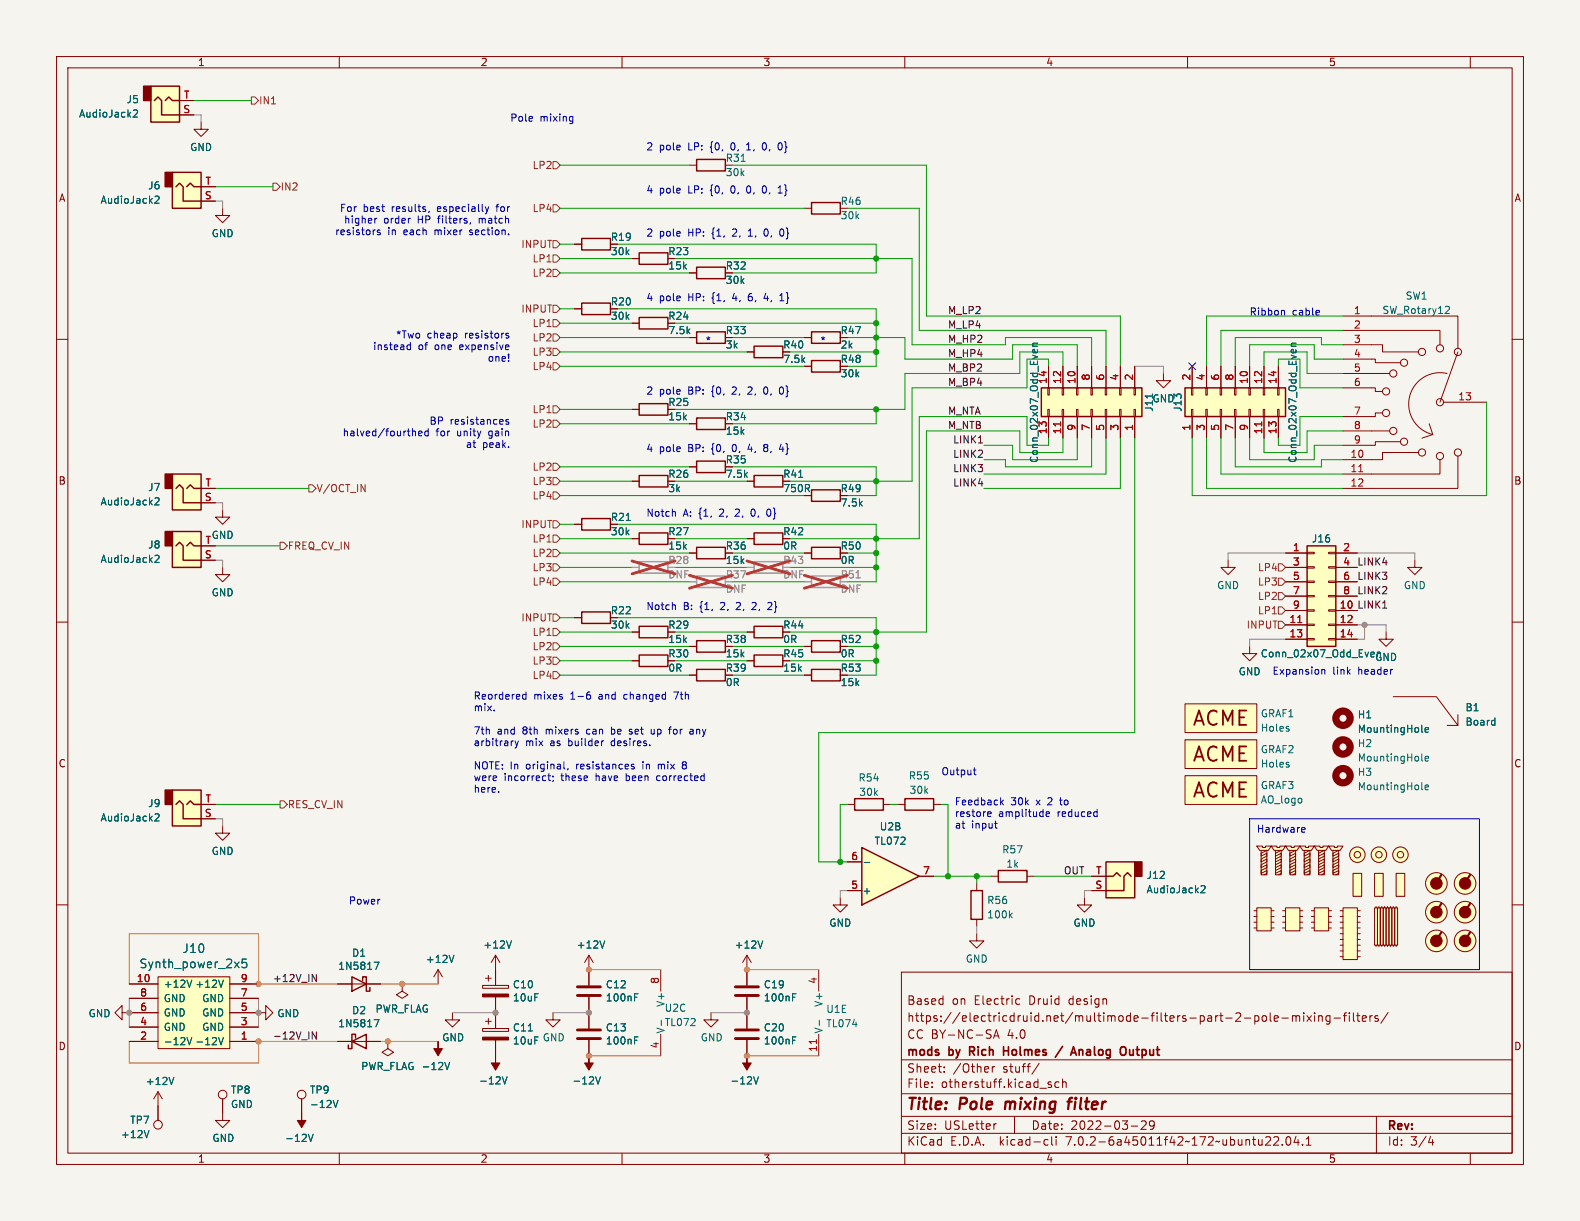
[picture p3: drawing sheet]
<svg xmlns="http://www.w3.org/2000/svg" width="279mm" height="216mm" viewBox="0 0 279 216" stroke-linecap="round" stroke-linejoin="round" font-family="sans-serif">
<defs><g id="words">
<g font-size="3.5" fill="#840000">
<text x="210.8" y="128.7">ACME</text>
<text x="210.8" y="135">ACME</text>
<text x="210.8" y="141.4">ACME</text>
</g>
<g font-size="2.8" fill="#840000">
<text x="160.4" y="196.7">Title:</text>
<text x="169.8" y="196.7">Pole</text>
<text x="178.4" y="196.7">mixing</text>
<text x="190.2" y="196.7">filter</text>
</g>
<g font-size="2.1" fill="#006464">
<text x="24.6" y="171.4">Synth_power_2x5</text>
<text x="32.2" y="168.7">J10</text>
</g>
<g font-size="2.1" fill="#840000">
<text x="160.4" y="177.8">Based</text>
<text x="168.3" y="177.8">on</text>
<text x="172.3" y="177.8">Electric</text>
<text x="182" y="177.8">Druid</text>
<text x="189.1" y="177.8">design</text>
<text x="160.4" y="183.8">CC BY-NC-SA</text>
<text x="160.4" y="180.8">https://electricdruid.net/multimode-filters-part-2-pole-mixing-filters/</text>
<text x="178.1" y="183.8">4.0</text>
<text x="160.4" y="189.8">Sheet:</text>
<text x="160.4" y="187">mods</text>
<text x="167.9" y="187">by</text>
<text x="168.6" y="189.8">/Other</text>
<text x="172" y="187">Rich</text>
<text x="177.3" y="189.8">stuff/</text>
<text x="178.5" y="187">Holmes</text>
<text x="191.4" y="187">Analog</text>
<text x="200.5" y="187">Output</text>
<text x="160.4" y="192.5">File:</text>
<text x="166.4" y="192.5">otherstuff.kicad_sch</text>
<text x="160.4" y="202.7">KiCad</text>
<text x="160.4" y="199.9">Size:</text>
<text x="167" y="199.9">USLetter</text>
<text x="168.1" y="202.7">E.D.A.</text>
<text x="176.8" y="202.7">kicad-cli</text>
<text x="182.4" y="199.9">Date:</text>
<text x="188.6" y="202.7">7.0.2-6a45011f42~172~ubuntu22.04.1</text>
<text x="189.3" y="199.9">2022-03-29</text>
<text x="245.4" y="200.1">Rev:</text>
<text x="245.4" y="202.7">Id:</text>
<text x="249.4" y="202.7">3/4</text>
</g>
<g font-size="1.8" fill="#840000">
<text x="35" y="11.8">1</text>
<text x="85" y="11.8">2</text>
<text x="135" y="11.8">3</text>
<text x="185" y="11.8">4</text>
<text x="235" y="11.8">5</text>
<text x="10.4" y="35.8">A</text>
<text x="267.8" y="35.8">A</text>
<text x="108" y="42.7">R19</text>
<text x="118.1" y="45.3">R23</text>
<text x="128.3" y="47.8">R32</text>
<text x="108" y="54.2">R20</text>
<text x="118.1" y="56.7">R24</text>
<text x="128.3" y="59.2">R33</text>
<text x="148.6" y="59.2">R47</text>
<text x="138.4" y="61.8">R40</text>
<text x="148.6" y="64.3">R48</text>
<text x="118.1" y="71.9">R25</text>
<text x="128.3" y="74.5">R34</text>
<text x="128.3" y="82.1">R35</text>
<text x="10.3" y="85.8">B</text>
<text x="118.1" y="84.6">R26</text>
<text x="138.4" y="84.6">R41</text>
<text x="148.6" y="87.2">R49</text>
<text x="267.7" y="85.8">B</text>
<text x="108" y="92.3">R21</text>
<text x="118.1" y="94.8">R27</text>
<text x="138.4" y="94.8">R42</text>
<text x="128.3" y="97.3">R36</text>
<text x="148.6" y="97.3">R50</text>
<text x="108" y="108.8">R22</text>
<text x="118.1" y="111.3">R29</text>
<text x="128.3" y="113.9">R38</text>
<text x="138.4" y="111.3">R44</text>
<text x="148.6" y="113.9">R52</text>
<text x="118.1" y="116.4">R30</text>
<text x="128.3" y="118.9">R39</text>
<text x="138.4" y="116.4">R45</text>
<text x="148.6" y="118.9">R53</text>
<text x="10.3" y="135.8">C</text>
<text x="267.7" y="135.8">C</text>
<text x="10.3" y="185.8">D</text>
<text x="267.7" y="185.8">D</text>
<text x="35" y="205.7">1</text>
<text x="85" y="205.7">2</text>
<text x="135" y="205.7">3</text>
<text x="185" y="205.7">4</text>
<text x="235" y="205.7">5</text>
</g>
<g font-size="1.8" fill="#a90000">
<text x="32.5" y="17.5">T</text>
<text x="32.4" y="20.1">S</text>
<text x="36.2" y="35.3">S</text>
<text x="36.3" y="32.8">T</text>
<text x="239.4" y="55.6">1</text>
<text x="239.4" y="58.2">2</text>
<text x="239.4" y="60.7">3</text>
<text x="239.4" y="63.2">4</text>
<text x="239.4" y="65.8">5</text>
<text x="185.2" y="67.9" transform="rotate(-90 185.2 67.9)">14</text>
<text x="187.7" y="67.9" transform="rotate(-90 187.7 67.9)">12</text>
<text x="190.2" y="67.9" transform="rotate(-90 190.2 67.9)">10</text>
<text x="192.8" y="67.3" transform="rotate(-90 192.8 67.3)">8</text>
<text x="195.3" y="67.3" transform="rotate(-90 195.3 67.3)">6</text>
<text x="197.9" y="67.3" transform="rotate(-90 197.9 67.3)">4</text>
<text x="200.4" y="67.3" transform="rotate(-90 200.4 67.3)">2</text>
<text x="210.6" y="67.3" transform="rotate(-90 210.6 67.3)">2</text>
<text x="213.1" y="67.3" transform="rotate(-90 213.1 67.3)">4</text>
<text x="215.6" y="67.3" transform="rotate(-90 215.6 67.3)">6</text>
<text x="218.2" y="67.3" transform="rotate(-90 218.2 67.3)">8</text>
<text x="220.7" y="67.9" transform="rotate(-90 220.7 67.9)">10</text>
<text x="223.3" y="67.9" transform="rotate(-90 223.3 67.9)">12</text>
<text x="225.8" y="67.9" transform="rotate(-90 225.8 67.9)">14</text>
<text x="239.4" y="68.3">6</text>
<text x="257.8" y="70.9">13</text>
<text x="185.2" y="76.8" transform="rotate(-90 185.2 76.8)">13</text>
<text x="187.7" y="76.8" transform="rotate(-90 187.7 76.8)">11</text>
<text x="190.2" y="76.2" transform="rotate(-90 190.2 76.2)">9</text>
<text x="192.8" y="76.2" transform="rotate(-90 192.8 76.2)">7</text>
<text x="195.3" y="76.2" transform="rotate(-90 195.3 76.2)">5</text>
<text x="197.9" y="76.2" transform="rotate(-90 197.9 76.2)">3</text>
<text x="200.4" y="76.2" transform="rotate(-90 200.4 76.2)">1</text>
<text x="210.6" y="76.2" transform="rotate(-90 210.6 76.2)">1</text>
<text x="213.1" y="76.2" transform="rotate(-90 213.1 76.2)">3</text>
<text x="215.6" y="76.2" transform="rotate(-90 215.6 76.2)">5</text>
<text x="218.2" y="76.2" transform="rotate(-90 218.2 76.2)">7</text>
<text x="220.7" y="76.2" transform="rotate(-90 220.7 76.2)">9</text>
<text x="223.3" y="76.8" transform="rotate(-90 223.3 76.8)">11</text>
<text x="225.8" y="76.8" transform="rotate(-90 225.8 76.8)">13</text>
<text x="239.4" y="73.4">7</text>
<text x="239.4" y="75.9">8</text>
<text x="238.8" y="81">10</text>
<text x="238.8" y="83.6">11</text>
<text x="239.4" y="78.5">9</text>
<text x="36.2" y="88.6">S</text>
<text x="36.3" y="86.1">T</text>
<text x="238.8" y="86.1">12</text>
<text x="36.2" y="98.8">S</text>
<text x="36.3" y="96.3">T</text>
<text x="228.6" y="97.5">1</text>
<text x="228.6" y="100.1">3</text>
<text x="237.5" y="97.5">2</text>
<text x="237.5" y="100.1">4</text>
<text x="228.6" y="102.6">5</text>
<text x="228.6" y="105.2">7</text>
<text x="228.6" y="107.7">9</text>
<text x="236.9" y="107.7">10</text>
<text x="237.5" y="102.6">6</text>
<text x="237.5" y="105.2">8</text>
<text x="228" y="110.2">11</text>
<text x="228" y="112.8">13</text>
<text x="236.9" y="110.2">12</text>
<text x="236.9" y="112.8">14</text>
<text x="36.3" y="142">T</text>
<text x="36.2" y="144.5">S</text>
<text x="150.5" y="152.1">6</text>
<text x="163.2" y="154.7">7</text>
<text x="193.8" y="154.7">T</text>
<text x="150.5" y="157.2">5</text>
<text x="193.6" y="157.2">S</text>
<text x="24.1" y="173.7">10</text>
<text x="42.5" y="173.7">9</text>
<text x="24.7" y="178.8">6</text>
<text x="24.7" y="176.3">8</text>
<text x="42.5" y="178.8">5</text>
<text x="42.5" y="176.3">7</text>
<text x="116.6" y="174" transform="rotate(-90 116.6 174)">8</text>
<text x="144.5" y="174" transform="rotate(-90 144.5 174)">4</text>
<text x="24.7" y="183.9">2</text>
<text x="24.7" y="181.4">4</text>
<text x="42.5" y="183.9">1</text>
<text x="42.5" y="181.4">3</text>
<text x="116.6" y="185.5" transform="rotate(-90 116.6 185.5)">4</text>
<text x="144.5" y="186.1" transform="rotate(-90 144.5 186.1)">11</text>
</g>
<g font-size="1.8" fill="#006464">
<text x="13.9" y="20.9">AudioJack2</text>
<text x="22.3" y="18.4">J5</text>
<text x="33.6" y="26.9">GND</text>
<text x="128.3" y="28.8">R31</text>
<text x="26.1" y="33.6">J6</text>
<text x="128.3" y="31.3">30k</text>
<text x="17.7" y="36.2">AudioJack2</text>
<text x="148.6" y="36.4">R46</text>
<text x="148.6" y="38.9">30k</text>
<text x="37.4" y="42.1">GND</text>
<text x="108" y="45.3">30k</text>
<text x="118.1" y="47.8">15k</text>
<text x="128.3" y="50.4">30k</text>
<text x="248.5" y="53.1">SW1</text>
<text x="108" y="56.7">30k</text>
<text x="118.1" y="59.2">7.5k</text>
<text x="244.4" y="55.7">SW_Rotary12</text>
<text x="128.3" y="61.8">3k</text>
<text x="138.4" y="64.3">7.5k</text>
<text x="148.6" y="61.8">2k</text>
<text x="148.6" y="66.9">30k</text>
<text x="203.7" y="71.3">GND</text>
<text x="118.1" y="74.5">15k</text>
<text x="128.3" y="77">15k</text>
<text x="204" y="72.9" transform="rotate(-90 204 72.9)">J11</text>
<text x="209.1" y="72.9" transform="rotate(-90 209.1 72.9)">J13</text>
<text x="129.7" y="80">0,</text>
<text x="183.7" y="81.9" transform="rotate(-90 183.7 81.9)">Conn_02x07_Odd_Even</text>
<text x="229.4" y="81.9" transform="rotate(-90 229.4 81.9)">Conn_02x07_Odd_Even</text>
<text x="17.7" y="89.5">AudioJack2</text>
<text x="26.1" y="87">J7</text>
<text x="118.1" y="87.2">3k</text>
<text x="128.3" y="84.6">7.5k</text>
<text x="138.4" y="87.2">750R</text>
<text x="148.6" y="89.7">7.5k</text>
<text x="37.4" y="95.4">GND</text>
<text x="108" y="94.8">30k</text>
<text x="17.7" y="99.7">AudioJack2</text>
<text x="26.1" y="97.1">J8</text>
<text x="118.1" y="97.3">15k</text>
<text x="128.3" y="99.9">15k</text>
<text x="138.4" y="97.3">0R</text>
<text x="148.6" y="99.9">0R</text>
<text x="231.9" y="96.1">J16</text>
<text x="37.4" y="105.6">GND</text>
<text x="215.2" y="104.3">GND</text>
<text x="248.2" y="104.3">GND</text>
<text x="108" y="111.3">30k</text>
<text x="118.1" y="113.9">15k</text>
<text x="138.4" y="113.9">0R</text>
<text x="118.1" y="118.9">0R</text>
<text x="128.3" y="116.4">15k</text>
<text x="138.4" y="118.9">15k</text>
<text x="148.6" y="116.4">0R</text>
<text x="219" y="119.6">GND</text>
<text x="222.9" y="116.4">Conn_02x07_Odd_Even</text>
<text x="243.1" y="117">GND</text>
<text x="128.3" y="121.5">0R</text>
<text x="148.6" y="121.5">15k</text>
<text x="259.1" y="125.9">B1</text>
<text x="222.9" y="127">GRAF1</text>
<text x="222.9" y="129.5">Holes</text>
<text x="240" y="127.2">H1</text>
<text x="240" y="129.7">MountingHole</text>
<text x="259.1" y="128.5">Board</text>
<text x="160.7" y="138">R55</text>
<text x="222.9" y="133.3">GRAF2</text>
<text x="222.9" y="135.9">Holes</text>
<text x="240" y="132.3">H2</text>
<text x="240" y="134.8">MountingHole</text>
<text x="240" y="137.4">H3</text>
<text x="26.1" y="142.9">J9</text>
<text x="151.8" y="138.3">R54</text>
<text x="151.9" y="140.9">30k</text>
<text x="160.8" y="140.5">30k</text>
<text x="222.9" y="139.7">GRAF3</text>
<text x="222.9" y="142.2">AO_logo</text>
<text x="240" y="139.9">MountingHole</text>
<text x="17.7" y="145.4">AudioJack2</text>
<text x="154.6" y="149.5">TL072</text>
<text x="155.5" y="147">U2B</text>
<text x="37.4" y="151.3">GND</text>
<text x="177.2" y="151">R57</text>
<text x="177.9" y="153.6">1k</text>
<text x="202.7" y="155.6">J12</text>
<text x="152.5" y="158.3">+</text>
<text x="174.5" y="160">R56</text>
<text x="202.7" y="158.1">AudioJack2</text>
<text x="85.4" y="167.9">+12V</text>
<text x="101.9" y="167.9">+12V</text>
<text x="129.9" y="167.9">+12V</text>
<text x="146.6" y="164">GND</text>
<text x="174.5" y="162.5">100k</text>
<text x="189.8" y="164">GND</text>
<text x="59.7" y="171.6">1N5817</text>
<text x="62.2" y="169.3">D1</text>
<text x="75.2" y="170.4">+12V</text>
<text x="170.7" y="170.4">GND</text>
<text x="29" y="174.8">+12V</text>
<text x="29" y="179.9">GND</text>
<text x="29" y="177.4">GND</text>
<text x="34.4" y="174.8">+12V</text>
<text x="35.6" y="179.9">GND</text>
<text x="35.6" y="177.4">GND</text>
<text x="62.2" y="179.5">D2</text>
<text x="66.3" y="179.2">PWR_FLAG</text>
<text x="90.6" y="174.9">C10</text>
<text x="90.6" y="177.2">10uF</text>
<text x="107.1" y="174.9">C12</text>
<text x="107.1" y="177.2">100nF</text>
<text x="117.5" y="179.1">U2C</text>
<text x="117.7" y="178.2" transform="rotate(-90 117.7 178.2)">V+</text>
<text x="135" y="174.9">C19</text>
<text x="135" y="177.2">100nF</text>
<text x="145.6" y="178.2" transform="rotate(-90 145.6 178.2)">V+</text>
<text x="146.1" y="179.3">U1E</text>
<text x="15.6" y="180">GND</text>
<text x="29" y="185">-12V</text>
<text x="29" y="182.4">GND</text>
<text x="34.4" y="185">-12V</text>
<text x="35.6" y="182.4">GND</text>
<text x="49" y="180">GND</text>
<text x="59.7" y="181.8">1N5817</text>
<text x="78.1" y="184.3">GND</text>
<text x="90.6" y="182.5">C11</text>
<text x="90.6" y="184.8">10uF</text>
<text x="95.9" y="184.3">GND</text>
<text x="107.1" y="182.5">C13</text>
<text x="107.1" y="184.8">100nF</text>
<text x="117.5" y="181.6">TL072</text>
<text x="117.7" y="182.8" transform="rotate(-90 117.7 182.8)">V-</text>
<text x="123.9" y="184.3">GND</text>
<text x="135" y="182.5">C20</text>
<text x="135" y="184.8">100nF</text>
<text x="145.6" y="182.8" transform="rotate(-90 145.6 182.8)">V-</text>
<text x="146.1" y="181.8">TL074</text>
<text x="63.8" y="189.4">PWR_FLAG -12V</text>
<text x="84.6" y="191.9">-12V</text>
<text x="101.2" y="191.9">-12V</text>
<text x="129.1" y="191.9">-12V</text>
<text x="25.7" y="192">+12V</text>
<text x="40.8" y="193.5">TP8</text>
<text x="40.8" y="196.1">GND</text>
<text x="54.7" y="193.5">TP9</text>
<text x="54.7" y="196.1">-12V</text>
<text x="21.3" y="201.4">+12V</text>
<text x="23" y="198.9">TP7</text>
<text x="37.5" y="202.1">GND</text>
<text x="50.4" y="202.1">-12V</text>
</g>
<g font-size="1.8" fill="#725600">
<text x="45.8" y="18.6">IN1</text>
<text x="49.6" y="33.8">IN2</text>
<text x="94.1" y="30">LP2</text>
<text x="94.1" y="37.7">LP4</text>
<text x="92.1" y="44">INPUT</text>
<text x="94.1" y="46.5">LP1</text>
<text x="94.1" y="49.1">LP2</text>
<text x="92.1" y="55.4">INPUT</text>
<text x="94.1" y="58">LP1</text>
<text x="94.1" y="63.1">LP3</text>
<text x="94.1" y="60.5">LP2</text>
<text x="94.1" y="65.6">LP4</text>
<text x="94.1" y="75.8">LP2</text>
<text x="94.1" y="73.2">LP1</text>
<text x="94.1" y="83.4">LP2</text>
<text x="56" y="87.2">V/OCT_IN</text>
<text x="94.1" y="88.5">LP4</text>
<text x="94.1" y="85.9">LP3</text>
<text x="92.1" y="93.5">INPUT</text>
<text x="50.9" y="97.3">FREQ_CV_IN</text>
<text x="94.1" y="101.2">LP3</text>
<text x="94.1" y="98.6">LP2</text>
<text x="94.1" y="96.1">LP1</text>
<text x="222.3" y="101.2">LP4</text>
<text x="94.1" y="103.7">LP4</text>
<text x="222.3" y="103.7">LP3</text>
<text x="222.3" y="106.2">LP2</text>
<text x="92.1" y="110">INPUT</text>
<text x="94.1" y="112.6">LP1</text>
<text x="220.3" y="111.3">INPUT</text>
<text x="222.3" y="108.8">LP1</text>
<text x="94.1" y="117.7">LP3</text>
<text x="94.1" y="115.1">LP2</text>
<text x="94.1" y="120.2">LP4</text>
<text x="50.9" y="143.1">RES_CV_IN</text>
</g>
<g font-size="1.8" fill="#0000c2">
<text x="90.1" y="21.6">Pole</text>
<text x="95.4" y="21.6">mixing</text>
<text x="114.3" y="26.7">2</text>
<text x="116.6" y="26.7">pole</text>
<text x="121.8" y="26.7">LP:</text>
<text x="125.7" y="26.7">{0,</text>
<text x="129.5" y="26.7">0,</text>
<text x="132.4" y="26.7">1,</text>
<text x="135.3" y="26.7">0,</text>
<text x="138.2" y="26.7">0}</text>
<text x="114.3" y="34.3">4</text>
<text x="116.6" y="34.3">pole</text>
<text x="121.8" y="34.3">LP:</text>
<text x="125.7" y="34.3">{0,</text>
<text x="129.5" y="34.3">0,</text>
<text x="132.4" y="34.3">0,</text>
<text x="135.3" y="34.3">0,</text>
<text x="138.2" y="34.3">1}</text>
<text x="59.1" y="41.8">resistors</text>
<text x="60" y="37.7">For</text>
<text x="60.7" y="39.8">higher</text>
<text x="64.1" y="37.7">best</text>
<text x="67.7" y="39.8">order</text>
<text x="68.5" y="41.8">in</text>
<text x="69.2" y="37.7">results,</text>
<text x="71.3" y="41.8">each</text>
<text x="73.8" y="39.8">HP filters,</text>
<text x="76.9" y="41.8">mixer</text>
<text x="77.4" y="37.7">especially</text>
<text x="83.2" y="41.8">section.</text>
<text x="84.8" y="39.8">match</text>
<text x="88" y="37.7">for</text>
<text x="114.3" y="41.9">2</text>
<text x="116.6" y="41.9">pole</text>
<text x="121.8" y="41.9">HP:</text>
<text x="126.1" y="41.9">{1,</text>
<text x="129.8" y="41.9">2,</text>
<text x="132.7" y="41.9">1,</text>
<text x="135.6" y="41.9">0,</text>
<text x="138.5" y="41.9">0}</text>
<text x="114.3" y="53.3">4</text>
<text x="116.6" y="53.3">pole</text>
<text x="121.8" y="53.3">HP:</text>
<text x="126.1" y="53.3">{1,</text>
<text x="129.8" y="53.3">4,</text>
<text x="132.7" y="53.3">6,</text>
<text x="135.6" y="53.3">4,</text>
<text x="138.5" y="53.3">1}</text>
<text x="221" y="55.9">Ribbon</text>
<text x="228.5" y="55.9">cable</text>
<text x="65.9" y="62.2">instead</text>
<text x="69.9" y="60.1">*Two</text>
<text x="73.8" y="62.2">of</text>
<text x="75.4" y="60.1">cheap</text>
<text x="76.8" y="62.2">one</text>
<text x="81.3" y="62.2">expensive</text>
<text x="82.1" y="60.1">resistors</text>
<text x="86.1" y="64.2">one!</text>
<text x="124.6" y="61">*</text>
<text x="145" y="61">*</text>
<text x="114.3" y="69.8">2</text>
<text x="116.6" y="69.8">pole</text>
<text x="121.8" y="69.8">BP:</text>
<text x="126" y="69.8">{0,</text>
<text x="129.7" y="69.8">2,</text>
<text x="132.7" y="69.8">2,</text>
<text x="135.6" y="69.8">0,</text>
<text x="138.5" y="69.8">0}</text>
<text x="60.5" y="77.4">halved/fourthed</text>
<text x="75.8" y="75.3">BP</text>
<text x="77" y="77.4">for</text>
<text x="79.5" y="75.3">resistances</text>
<text x="80.7" y="77.4">unity</text>
<text x="86.4" y="77.4">gain</text>
<text x="82.2" y="79.4">at</text>
<text x="85.2" y="79.4">peak.</text>
<text x="114.3" y="80">4</text>
<text x="116.6" y="80">pole</text>
<text x="121.8" y="80">BP:</text>
<text x="126" y="80">{0,</text>
<text x="132.7" y="80">4,</text>
<text x="135.6" y="80">8,</text>
<text x="138.5" y="80">4}</text>
<text x="114.3" y="91.4">Notch</text>
<text x="120.8" y="91.4">A: {1,</text>
<text x="127.4" y="91.4">2,</text>
<text x="130.3" y="91.4">2,</text>
<text x="133.2" y="91.4">0,</text>
<text x="136.1" y="91.4">0}</text>
<text x="114.3" y="107.9">Notch</text>
<text x="120.8" y="107.9">B:</text>
<text x="123.8" y="107.9">{1,</text>
<text x="127.6" y="107.9">2,</text>
<text x="130.5" y="107.9">2,</text>
<text x="133.4" y="107.9">2,</text>
<text x="136.3" y="107.9">2}</text>
<text x="224.9" y="119.4">Expansion</text>
<text x="235.6" y="119.4">link</text>
<text x="240.1" y="119.4">header</text>
<text x="83.8" y="123.9">Reordered</text>
<text x="94.4" y="123.9">mixes</text>
<text x="100.9" y="123.9">1-6</text>
<text x="106" y="123.9">and</text>
<text x="110.6" y="123.9">changed</text>
<text x="119.6" y="123.9">7th</text>
<text x="83.8" y="126">mix.</text>
<text x="83.8" y="130.1">7th</text>
<text x="87.9" y="130.1">and</text>
<text x="92.5" y="130.1">8th</text>
<text x="96.7" y="130.1">mixers</text>
<text x="104" y="130.1">can</text>
<text x="108.5" y="130.1">be</text>
<text x="111.8" y="130.1">set</text>
<text x="115.7" y="130.1">up</text>
<text x="119.1" y="130.1">for</text>
<text x="122.9" y="130.1">any</text>
<text x="83.8" y="132.2">arbitrary</text>
<text x="83.8" y="136.3">NOTE: In</text>
<text x="93" y="132.2">mix</text>
<text x="93.1" y="136.3">original,</text>
<text x="97.4" y="132.2">as</text>
<text x="100.6" y="132.2">builder</text>
<text x="102" y="136.3">resistances</text>
<text x="108.3" y="132.2">desires.</text>
<text x="113.9" y="136.3">in</text>
<text x="116.7" y="136.3">mix</text>
<text x="121.2" y="136.3">8</text>
<text x="166.4" y="137.2">Output</text>
<text x="83.8" y="138.4">were</text>
<text x="83.8" y="140.4">here.</text>
<text x="89.1" y="138.4">incorrect;</text>
<text x="99.3" y="138.4">these</text>
<text x="105.5" y="138.4">have</text>
<text x="110.9" y="138.4">been</text>
<text x="116.5" y="138.4">corrected</text>
<text x="168.8" y="142.6">Feedback</text>
<text x="178.8" y="142.6">30k</text>
<text x="183.3" y="142.6">x</text>
<text x="185.4" y="142.6">2</text>
<text x="187.7" y="142.6">to</text>
<text x="168.8" y="144.7">restore</text>
<text x="168.8" y="146.8">at</text>
<text x="171.8" y="146.8">input</text>
<text x="176.6" y="144.7">amplitude</text>
<text x="187.1" y="144.7">reduced</text>
<text x="222.2" y="147.3">Hardware</text>
<text x="61.6" y="160">Power</text>
</g>
<g font-size="1.8" fill="#0f0f0f">
<text x="167.6" y="58.2">M_LP4</text>
<text x="167.6" y="55.6">M_LP2</text>
<text x="167.6" y="63.2">M_HP4</text>
<text x="167.6" y="65.8">M_BP2</text>
<text x="167.6" y="60.7">M_HP2</text>
<text x="167.6" y="68.3">M_BP4</text>
<text x="167.6" y="73.4">M_NTA</text>
<text x="167.6" y="75.9">M_NTB</text>
<text x="168.4" y="83.6">LINK3</text>
<text x="168.4" y="81">LINK2</text>
<text x="168.4" y="78.5">LINK1</text>
<text x="168.4" y="86.1">LINK4</text>
<text x="240" y="100.1">LINK4</text>
<text x="236.9" y="107.7">10 LINK1</text>
<text x="240" y="105.1">LINK2</text>
<text x="240" y="102.6">LINK3</text>
<text x="188" y="154.7">OUT</text>
<text x="48.3" y="173.7">+12V_IN</text>
<text x="48.3" y="183.9">-12V_IN</text>
</g>
<g font-size="1.8" fill="#9c9b98">
<text x="118.1" y="99.9">R28</text>
<text x="138.4" y="99.9">R43</text>
<text x="128.3" y="102.4">R37</text>
<text x="148.6" y="102.4">R51</text>
</g>
<g font-size="1.8" fill="#939391">
<text x="118.1" y="102.4">DNF</text>
<text x="128.3" y="105">DNF</text>
<text x="138.4" y="102.4">DNF</text>
<text x="148.6" y="105">DNF</text>
</g>
</g></defs>
<path d="M0 0h279.4v215.9h-279.4z" fill="#f5f4ef" stroke="#f5f4ef" stroke-width=".18"/>
<g fill="none" stroke="#840000" stroke-width=".18">
<path d="M10 10h259.4v195.9h-259.4zM12 12h255.4v191.9h-255.4zM60 10v2M110 10v2M160 10v2M210 10v2M260 10v2M121.9 29.2h1.3M10 60h2M101.6 54.6h1.3M101.6 43.2h1.3M111.8 57.2h1.2"/>
<path d="M111.8 45.7h1.2M121.9 59.7h1.3M121.9 48.3h1.3M142.2 59.7h1.3M267.4 60h2M121.9 74.9h1.3M132.1 62.2h1.2M142.2 64.8h1.3M185.3 72.4h.2v1.3h-.2zM185.3 68.6h.2v1.3h-.2zM185.4 64.8v3.8M185.4 73.7v3.8"/>
<path d="M187.8 72.4h.3v1.3h-.3zM187.8 68.6h.3v1.3h-.3zM188 64.8v3.8M188 73.7v3.8M190.4 72.4h.2v1.3h-.2zM190.4 68.6h.2v1.3h-.2zM190.5 64.8v3.8M190.5 73.7v3.8M192.9 72.4h.3v1.3h-.3zM192.9 68.6h.3v1.3h-.3zM193 64.8v3.8M193 73.7v3.8"/>
<path d="M195.5 72.4h.2v1.3h-.2zM195.5 68.6h.2v1.3h-.2zM195.6 64.8v3.8M195.6 73.7v3.8M198 72.4h.2v1.3h-.2zM198 68.6h.2v1.3h-.2zM198.1 64.8v3.8M198.1 73.7v3.8M200.5 72.4h.3v1.3h-.3zM200.5 68.6h.3v1.3h-.3zM200.7 64.8v3.8M200.7 73.7v3.8"/>
<path d="M205.7 66v1.3h1.3l-1.3 1.3-1.2-1.3h1.2M210.7 72.4h.2v1.3h-.2zM210.7 68.6h.2v1.3h-.2zM210.8 64.8v3.8M210.8 73.7v3.8M213.2 72.4h.3v1.3h-.3zM213.2 68.6h.3v1.3h-.3zM213.4 64.8v3.8M213.4 73.7v3.8M215.8 72.4h.2v1.3h-.2zM215.8 68.6h.2v1.3h-.2zM215.9 64.8v3.8"/>
<path d="M215.9 73.7v3.8M218.3 72.4h.3v1.3h-.3zM218.3 68.6h.3v1.3h-.3zM218.4 64.8v3.8M218.4 73.7v3.8M220.9 72.4h.2v1.3h-.2zM220.9 68.6h.2v1.3h-.2zM221 64.8v3.8M221 73.7v3.8M223.4 72.4h.2v1.3h-.2zM223.4 68.6h.2v1.3h-.2zM223.5 64.8v3.8"/>
<path d="M223.5 73.7v3.8M225.9 72.4h.3v1.3h-.3zM225.9 68.6h.3v1.3h-.3zM226.1 64.8v3.8M226.1 73.7v3.8M121.9 82.6h1.3M217.2 99.1v1.2h-1.3l1.3 1.3 1.2-1.3h-1.2M227.3 97.8h3.8M231.1 97.7h1.3v.2h-1.3zM234.9 97.7h1.3v.2h-1.3zM236.2 97.8h3.8M250.2 99.1v1.2h1.3l-1.3 1.3-1.3-1.3h1.3"/>
<path d="M10 110h2M121.9 119.4h1.3M221 114.3v1.3h-1.3l1.3 1.2 1.2-1.2h-1.2M227.3 108h3.8M227.3 110.5h3.8M227.3 113h3.8M227.3 100.3h3.8M227.3 102.9h3.8M227.3 105.4h3.8M231.1 112.9h1.3v.3h-1.3zM231.1 110.4h1.3v.2h-1.3zM231.1 107.8h1.3v.3h-1.3z"/>
<path d="M231.1 105.3h1.3v.2h-1.3zM231.1 102.7h1.3v.3h-1.3zM231.1 100.2h1.3v.3h-1.3zM234.9 112.9h1.3v.3h-1.3zM234.9 110.4h1.3v.2h-1.3zM234.9 107.8h1.3v.3h-1.3zM234.9 105.3h1.3v.2h-1.3zM234.9 102.7h1.3v.3h-1.3zM234.9 100.2h1.3v.3h-1.3zM236.2 108h3.8M236.2 110.5h3.8M236.2 113h3.8"/>
<path d="M236.2 100.3h3.8M236.2 102.9h3.8M236.2 105.4h3.8M245.1 111.8v1.2h1.3l-1.3 1.3-1.3-1.3h1.3M267.4 110h2M209.5 137.2h12.7v5h-12.7zM209.5 130.8h12.7v5.1h-12.7zM209.5 124.5h12.7v5h-12.7zM246.4 123.2h7.6l3.8 5.1v-1.9M255.9 128.3h1.9M10 160h2M239.3 154.4h1.5v4.1h-1.5z"/>
<path d="M243.1 154.4h1.5v4.1h-1.5zM246.9 154.4h1.5v4.1h-1.5zM267.4 160h2M77.5 171.5l-.8 1.2M77.5 171.5v2.5M77.5 171.5l.7 1.2M80 179.1v1.2h1.3l-1.3 1.3-1.3-1.3h1.3M85.3 174.2h4.6v.6h-4.6zM85.9 173h1M86.4 172.5v1M87.6 168.9v5.3M87.6 176.3v5.6"/>
<path d="M87.6 168.9l-.7 1.3M87.6 168.9l.8 1.3M97.8 179.1v1.2h1.3l-1.3 1.3-1.3-1.3h1.3M104.1 168.9v5.3M104.1 176.3v5.6M104.1 168.9l-.7 1.3M104.1 168.9l.8 1.3M116.8 171.5v3.8M125.7 179.1v1.2h1.3l-1.3 1.3-1.2-1.3h1.2M132.1 168.9v5.3M132.1 176.3v5.6M132.1 168.9l-.8 1.3"/>
<path d="M132.1 168.9l.7 1.3M144.8 171.5v3.8M159.4 171.9h108v32h-108zM179.8 177.5h.5M179.8 176.7h.5M221.7 164.1h.5M221.7 163.1h.5M221.7 162.1h.5M221.7 161h.5M221.9 179.7l.4-.1 .3 .3v.4l-.1 .2h-.6M221.9 179.6v1.5M222.2 160.5h2.6v4.1h-2.6z"/>
<path d="M223.3 179.7l.2-.1 .4 .1 .1 .6-.2 .2-.3 .1-.2-.1zM224.6 179.1v1.3l.2 .2M224.8 164.1h.5M224.8 163.1h.5M224.8 162.1h.5M224.8 161h.5M228.5 179.7l.5-.1 .2 .2M228.5 179.6v1M229.2 179.8l.2-.2 .4 .1v.9M229.2 179.8v.8M230.5 179.1v.1M230.5 179.6v1"/>
<path d="M231.1 179.6l.8 1M231.9 179.6l-.8 1M231.9 164.1h.5M231.9 163.1h.5M231.9 162.1h.5M231.9 161h.5M232.4 160.5h2.5v4.1h-2.5zM232.5 179.1v.1M232.5 179.6v1M233.2 179.7l.2-.1 .4 .1v.9M233.2 179.6v1M234.9 164.1h.6"/>
<path d="M234.9 163.1h.6M234.9 162.1h.6M234.9 161h.6M235.2 179.7l-.4-.1-.3 .3v.4l.1 .2h.6M235.2 179.6v1.2l-.3 .3-.4-.1M237.5 179.6h.6M238.1 179.1l-.3 .2v1.3M238.6 179.1v.1M238.6 179.6v1M239.3 179.1v1.3l.2 .2M239.9 179.6h.6M240.1 179.1v1.3l.4 .2"/>
<path d="M242.3 179.6v1M242.7 179.6l-.3 .1-.1 .2M243.7 179.7l-.4-.1-.2 .2 .1 .2 .5 .2v.3h-.6M245.5 179l-1.3 2M85.3 181.9h4.6v.5h-4.6zM85.9 180.6h1M86.4 180.1v1M87.6 183.9v2.8M104.1 183.9v2.8M116.8 182.9v3.8M132.1 183.9v2.8M144.8 182.9v3.8"/>
<path d="M159.4 197.4h108M159.4 193.4h108M159.4 187.4h108M164.8 192.2v.1M164.8 191.4v.1M167 189.5v.1M167 188.7v.1M175.5 188.6v1M175.7 183.6l.5-1.5 .5 1.5M175.8 183.2h.7M175.9 188.6l-.3 .1-.1 .2M176.2 198.7l-.3 .1"/>
<path d="M179.4 197.4v3M183.8 188l-1.3 2M185.5 191.8l.4 .1 .1 .2-.2 .2h-.3M185.5 191.3l.4 .1M187.3 191.4l-.5-.1-.3 .3v.4l.2 .2h.6M187.9 191.4l.2-.1 .4 .1v.9M187.9 190.8v1.5M200 199.1h1.2M201.8 198.3l.6-.1 .2 .1 .1 .3-.9 1.1h.9M204.1 198.8l-.3 .3h-.4l-.1-.3 .1-.5 .4-.1 .2 .1a.99 .99 0 0 1-.3 1.4h-.3M225.3 180.1l.7-.1v-.3l-.5-.1-.2 .2 .1 .7h.6M226.7 180h1.1"/>
<path d="M235.9 180h1.1M240.9 180.1l.7-.1-.1-.3-.4-.1-.2 .2 .1 .7h.5M243.4 197.4v6.5M60 203.9v2M110 203.9v2M159.4 200.4h108M160 203.9v2M184.9 201.5l.4 .1M185.3 202.4l-.4 .1M186 201v1.3l.2 .2M186.8 201v.1M186.8 201.5v1"/>
<path d="M210 203.9v2M224.5 201.1l.2 .2-.1 .3-.8 .9h.9M225.3 201.1l.5-.1 .2 .1 .1 .3-.9 1.1h.9M226.8 202.4v.1M227.6 201.1l.2-.1a.81 .81 0 0 1 .5 .6 .81 .81 0 0 1-.3 .8l-.1 .1a.81 .81 0 0 1-.6-.6 .81 .81 0 0 1 .3-.8zM229.2 200.9l-.4 1.1h1M229.5 201.5v1M230.3 202.4v.1M231 202.5h.8M231 201.4l.4-.4v1.5M252.6 202h.9M253.3 201.5v1"/>
<path d="M260 203.9v2"/>
<circle cx="240" cy="151.1" r="1.37"/>
<circle cx="240" cy="151.1" r=".57"/>
<circle cx="243.8" cy="151.1" r="1.37"/>
<circle cx="243.8" cy="151.1" r=".57"/>
<circle cx="259.1" cy="166.4" r="1.91"/>
</g>
<path d="M188.8 194.8h.7M189.6 194.1l-.4 .1-.1 .2-.2 1.7" fill="none" stroke="#840000" stroke-width=".4"/>
<path d="M177.5 185.1v1.5M177.5 185.8h.8M187.9 185l-1.3 2M189.3 186.6l.5-1.5 .5 1.5M189.5 186.2h.7M199.8 185.6v.8l.2 .2" fill="none" stroke="#840000" stroke-width=".3"/>
<path d="M102.1 176h4.1M102.1 174.5h4.1M130 176h4.1M130 174.5h4.1M102.1 183.6h4.1M102.1 182.1h4.1M130 183.6h4.1M130 182.1h4.1" fill="none" stroke="#840000" stroke-width=".51"/>
<g fill="none" stroke="#006464" stroke-width=".18">
<path d="M182.6 62.2l.1-.4h.2l.1 .6M182.6 61.2h.9M183.4 61.8l.1 .4M183.5 60.7h-.8l-.1 .4 .1 .1M228.3 62.2l.1-.4h.2l.2 .6M228.3 61.2h.9M229.1 61.8l.1 .4M229.2 60.7h-.8l-.1 .4 .2 .1M243 115.6l-.6 .1M227.9 135.3v.3M227.9 128.9v.3M251.5 134.5l.1 .1"/>
<path d="M251.5 139.6l.1 .1M251.5 129.4l.1 .1M252 134.1l.6-.1v-.2l-.4-.1-.2 .2 .1 .6h.5M252 129.1l.6-.2v-.2l-.4-.1-.2 .2 .1 .6h.5M252 139.2l.6-.1v-.2l-.4-.1-.2 .2 .1 .6h.5M264.2 127.4h.2M264.4 127v1.2M264.4 128.2h-.2M80.3 168.9l-.5 1.3M90.4 166.4l-.4 1.2M106.9 166.4l-.4 1.2M112.2 175.7h.6"/>
<path d="M134.9 166.4l-.4 1.2M140.2 175.7h.6M78.7 187.9l.4 1.2 .4-1.2M88.8 190.4l.4 1.3 .5-1.3M105.3 190.4l.5 1.3 .4-1.3M112.2 183.3h.6M133.3 190.4l.4 1.3 .4-1.3M140.2 183.3h.6M144.9 180.4v1"/>
</g>
<g fill="#840000" stroke="#840000" stroke-width=".18">
<path d="M87.6 186.7v1.3h.8l-.8 1.2-.7-1.2h.7z"/>
<path d="M85.3 183.4h4.6v.5h-4.6z"/>
<path d="M77.5 184.2v1.2h.7l-.7 1.3-.8-1.3h.8z"/>
<path d="M85.3 175.8h4.6v.5h-4.6z"/>
<path d="M132.1 186.7v1.3h.7l-.7 1.2-.8-1.2h.8z"/>
<path d="M104.1 186.7v1.3h.8l-.8 1.2-.7-1.2h.7z"/>
<circle cx="259.1" cy="166.4" r="1.02"/>
</g>
<path d="M187.6 74.6v.7M223.1 74.6v.7M229.5 110.1h.7M144.4 183.8v.7" fill="none" stroke="#a90000" stroke-width=".18"/>
<g fill="none" stroke="#840000" stroke-width=".25">
<path d="M123.2 28.2h5.1v2h-5.1zM102.9 53.6h5v2h-5zM102.9 42.2h5v2h-5zM113 56.1h5.1v2.1h-5.1zM113 44.7h5.1v2h-5.1zM123.2 47.2h5.1v2.1h-5.1zM123.2 58.7h5.1v2h-5.1zM143.5 58.7h5.1v2h-5.1zM123.2 73.9h5.1v2h-5.1zM133.3 61.2h5.1v2h-5.1zM143.5 63.8h5.1v2h-5.1zM184.1 68.6h17.8v5.1h-17.8z"/>
<path d="M209.5 68.6h17.8v5.1h-17.8zM123.2 81.5h5.1v2.1h-5.1zM231.1 96.5h5.1v17.8h-5.1zM123.2 118.4h5.1v2h-5.1z"/>
</g>
<g fill="#ffffc2" stroke="#ffffc2" stroke-width=".18">
<path d="M232.4 160.5h2.5v4.1h-2.5z"/>
<path d="M222.2 160.5h2.6v4.1h-2.6z"/>
<path d="M184.1 68.6h17.8v5.1h-17.8z"/>
<path d="M209.5 68.6h17.8v5.1h-17.8z"/>
<path d="M246.9 154.4h1.5v4.1h-1.5z"/>
<path d="M239.3 154.4h1.5v4.1h-1.5z"/>
<path d="M243.1 154.4h1.5v4.1h-1.5z"/>
<path d="M209.5 137.2h12.7v5h-12.7z"/>
<path d="M209.5 130.8h12.7v5.1h-12.7z"/>
<path d="M209.5 124.5h12.7v5h-12.7z"/>
<path d="M231.1 96.5h5.1v17.8h-5.1z"/>
<circle cx="240" cy="151.1" r="1.37"/>
<circle cx="243.8" cy="151.1" r="1.37"/>
<circle cx="259.1" cy="166.4" r="1.91"/>
</g>
<g fill="none" stroke="#840000" stroke-width="1.3">
<circle cx="237.5" cy="127" r="1.27"/>
<circle cx="237.5" cy="132.1" r="1.27"/>
<circle cx="237.5" cy="137.2" r="1.27"/>
</g>
<path d="M260 164.8l-.9 1.4" fill="none" stroke="#840000" stroke-width=".38"/>
<g fill="#ffffc2">
<path d="M233.2 150.4h1v4.3h-1z"/>
<path d="M232.4 149.6h1v.3h.5v-.3h1l-.5 .8h-1.5z"/>
</g>
<path d="M232.4 149.6h1v.3h.5v-.3h1l-.5 .8h-1.5zM233.2 150.4v4.3h1v-4.3l-1 .5v.5l1-.5v.5l-1 .5v.5l1-.5v.5l-1 .5v.5l1-.5v.5l-1 .5v.5l1-.5v.5l-.5 .3" fill="none" stroke="#840000" stroke-width=".18"/>
<g fill="#ffffc2">
<path d="M230.6 150.4h1v4.3h-1z"/>
<path d="M229.9 149.6h1v.3h.5v-.3h1l-.5 .8h-1.5z"/>
</g>
<path d="M229.9 149.6h1v.3h.5v-.3h1l-.5 .8h-1.5zM230.6 150.4v4.3h1v-4.3l-1 .5v.5l1-.5v.5l-1 .5v.5l1-.5v.5l-1 .5v.5l1-.5v.5l-1 .5v.5l1-.5v.5l-.5 .3" fill="none" stroke="#840000" stroke-width=".18"/>
<g fill="#ffffc2">
<path d="M228.1 150.4h1v4.3h-1z"/>
<path d="M227.3 149.6h1v.3h.6v-.3h1l-.5 .8h-1.6z"/>
</g>
<path d="M227.3 149.6h1v.3h.6v-.3h1l-.5 .8h-1.6zM228.1 150.4v4.3h1v-4.3l-1 .5v.5l1-.5v.5l-1 .5v.5l1-.5v.5l-1 .5v.5l1-.5v.5l-1 .5v.5l1-.5v.5l-.5 .3M226.8 164.1h.5M226.8 163.1h.5M226.8 162.1h.5M226.8 161h.5M227.3 160.5h2.6v4.1h-2.6zM229.9 164.1h.5M229.9 163.1h.5M229.9 162.1h.5M229.9 161h.5" fill="none" stroke="#840000" stroke-width=".18"/>
<path d="M227.3 160.5h2.6v4.1h-2.6z" fill="#ffffc2" stroke="#ffffc2" stroke-width=".18"/>
<g fill="#ffffc2">
<path d="M223 150.4h1v4.3h-1z"/>
<path d="M222.2 149.6h1.1v.3h.5v-.3h1l-.5 .8h-1.5z"/>
</g>
<path d="M222.2 149.6h1.1v.3h.5v-.3h1l-.5 .8h-1.5zM223 150.4v4.3h1v-4.3l-1 .5v.5l1-.5v.5l-1 .5v.5l1-.5v.5l-1 .5v.5l1-.5v.5l-1 .5v.5l1-.5v.5l-.5 .3" fill="none" stroke="#840000" stroke-width=".18"/>
<g fill="#ffffc2">
<path d="M225.6 150.4h1v4.3h-1z"/>
<path d="M224.8 149.6h1v.3h.5v-.3h1l-.5 .8h-1.5z"/>
</g>
<g fill="none" stroke="#840000" stroke-width=".18">
<path d="M237.5 55.9h20.3v5.7M237.5 58.4h17.1v2.6M111.8 72.4h1.2M237.5 61h7v1.2h6.3M237.5 63.5h5.7v.6h4.4M237.5 68.6h5.7v.6h1.3M237.5 76.2h8.2M237.5 66h8.2M244.5 73h-1.3v.7h-5.7M247.6 78.1h-4.4v.6h-5.7M252.7 74.9l.7 1.9M253.4 76.8l-1.9 .7"/>
<path d="M255.3 71.1h7.6M255.9 66a5.5 5.5 0 0 0-6.6 4.2 5.5 5.5 0 0 0 4.1 6.6M257.8 62.2l-3.2 8.9M250.8 80h-6.3v1.3h-7M254.6 81.3v2.5h-17.1M257.8 80.6v5.8h-20.3M224.8 149.6h1v.3h.5v-.3h1l-.5 .8h-1.5zM225.6 150.4v4.3h1v-4.3l-1 .5v.5l1-.5v.5l-1 .5v.5l1-.5v.5l-1 .5v.5l1-.5v.5l-1 .5v.5l1-.5v.5l-.5 .3M237 169.2h.5M237 168.1h.5M237 167.1h.5M237 166.1h.5"/>
<path d="M237 165.1h.5M237 164.1h.5M237 163.1h.5M237 162.1h.5M237 161h.5M237.5 160.5h2.5v9.2h-2.5zM240 169.2h.5M240 168.1h.5M240 167.1h.5M240 166.1h.5M240 165.1h.5M240 164.1h.5"/>
<path d="M240 163.1h.5M240 162.1h.5M240 161h.5M243.1 160.5h.5v6.6h-.5zM243.3 160.3v.2M243.3 167.1v.3M243.6 160.5h.5v6.6h-.5zM243.8 160.3v.2M243.8 167.1v.3M244.1 160.5h.5v6.6h-.5zM244.3 160.3v.2M244.3 167.1v.3"/>
<path d="M244.6 160.5h.5v6.6h-.5zM244.9 160.3v.2M244.9 167.1v.3M245.1 160.5h.5v6.6h-.5zM245.4 160.3v.2M245.4 167.1v.3M245.6 160.5h.5v6.6h-.5zM245.9 160.3v.2M245.9 167.1v.3M246.1 160.5h.5v6.6h-.5zM246.4 160.3v.2M246.4 167.1v.3"/>
<path d="M246.6 160.5h.5v6.6h-.5zM246.9 160.3v.2M246.9 167.1v.3"/>
<circle cx="245.1" cy="69.2" r=".63"/>
<circle cx="245.1" cy="73" r=".63"/>
<circle cx="246.4" cy="76.2" r=".63"/>
<circle cx="246.4" cy="66" r=".63"/>
<circle cx="248.3" cy="78.1" r=".63"/>
<circle cx="248.3" cy="64.1" r=".63"/>
<circle cx="251.5" cy="62.2" r=".63"/>
<circle cx="254.6" cy="61.6" r=".63"/>
<circle cx="254.6" cy="71.1" r=".63"/>
<circle cx="257.8" cy="62.2" r=".63"/>
<circle cx="251.5" cy="80" r=".63"/>
<circle cx="254.6" cy="80.6" r=".63"/>
<circle cx="257.8" cy="80" r=".63"/>
<circle cx="247.6" cy="151.1" r="1.37"/>
<circle cx="247.6" cy="151.1" r=".57"/>
<circle cx="254" cy="156.2" r="1.91"/>
<circle cx="259.1" cy="156.2" r="1.91"/>
<circle cx="254" cy="161.3" r="1.91"/>
<circle cx="254" cy="166.4" r="1.91"/>
<circle cx="259.1" cy="161.3" r="1.91"/>
</g>
<g fill="#ffffc2" stroke="#ffffc2" stroke-width=".18">
<path d="M237.5 160.5h2.5v9.2h-2.5z"/>
<path d="M243.1 160.5h.5v6.6h-.5z"/>
<path d="M243.6 160.5h.5v6.6h-.5z"/>
<path d="M244.1 160.5h.5v6.6h-.5z"/>
<path d="M244.6 160.5h.5v6.6h-.5z"/>
<path d="M245.1 160.5h.5v6.6h-.5z"/>
<path d="M245.6 160.5h.5v6.6h-.5z"/>
<path d="M246.1 160.5h.5v6.6h-.5z"/>
<path d="M246.6 160.5h.5v6.6h-.5z"/>
<circle cx="254" cy="166.4" r="1.91"/>
<circle cx="259.1" cy="156.2" r="1.91"/>
<circle cx="254" cy="161.3" r="1.91"/>
<circle cx="259.1" cy="161.3" r="1.91"/>
<circle cx="254" cy="156.2" r="1.91"/>
<circle cx="247.6" cy="151.1" r="1.37"/>
</g>
<path d="M254.9 159.8l-.9 1.4M254.9 154.7l-.9 1.4M260 154.7l-.9 1.4M260 159.8l-.9 1.4M254.9 164.8l-.9 1.4" fill="none" stroke="#840000" stroke-width=".38"/>
<g fill="#840000" stroke="#840000" stroke-width=".18">
<circle cx="254" cy="166.4" r="1.02"/>
<circle cx="259.1" cy="156.2" r="1.02"/>
<circle cx="254" cy="161.3" r="1.02"/>
<circle cx="259.1" cy="161.3" r="1.02"/>
<circle cx="254" cy="156.2" r="1.02"/>
</g>
<path d="M113 71.4h5.1v2h-5.1z" fill="none" stroke="#840000" stroke-width=".25"/>
<path d="M240.3 83.4h.7" fill="none" stroke="#a90000" stroke-width=".18"/>
<path d="M255.8 54.2h.4l.1 .3-.8 .9h.8" fill="none" stroke="#006464" stroke-width=".18"/>
<g fill="#ffffc2">
<path d="M235.7 150.4h1v4.3h-1z"/>
<path d="M234.9 149.6h1.1v.3h.5v-.3h1l-.5 .8h-1.5z"/>
</g>
<g fill="none" stroke="#840000" stroke-width=".18">
<path d="M35.6 35.6h2.5M35.6 33h2.5M39.4 36.8v1.3h1.2l-1.2 1.3-1.3-1.3h1.3M142.2 36.8h1.3M148.6 158.8v1.2h1.3l-1.3 1.3-1.3-1.3h1.3M149.9 142.2h1.2M156.2 142.2h1.3M158.7 142.2h1.3M165.1 142.2h1.3M172.7 156.2v1.3M193 157.5h2.6M193 154.9h2.6"/>
<path d="M234.9 149.6h1.1v.3h.5v-.3h1l-.5 .8h-1.5zM235.7 150.4v4.3h1v-4.3l-1 .5v.5l1-.5v.5l-1 .5v.5l1-.5v.5l-1 .5v.5l1-.5v.5l-1 .5v.5l1-.5v.5l-.5 .3M172.7 165.1v1.3h1.3l-1.3 1.2-1.3-1.2h1.3M172.7 162.6v1.2"/>
</g>
<g fill="#ffffc2" stroke="#ffffc2" stroke-width=".18">
<path d="M195.6 152.4h5.1v6.4h-5.1z"/>
<path d="M30.5 30.5h5.1v6.3h-5.1z"/>
</g>
<g fill="#840000" stroke="#840000" stroke-width=".25">
<path d="M200.7 152.4h1.2v2.5h-1.2z"/>
<path d="M29.2 30.5h1.3v2.5h-1.3z"/>
</g>
<path d="M30.5 30.5h5.1v6.3h-5.1zM31.1 33l.6-.6 .7 .6v2.6h3.2M33 33l.7-.6 .6 .6h1.3M143.5 35.8h5.1v2h-5.1zM151.1 141.2h5.1v2.1h-5.1zM160 141.2h5.1v2.1h-5.1zM171.7 157.5h2v5.1h-2zM195.6 152.4h5.1v6.4h-5.1zM195.6 154.9h1.2l.7-.6 .6 .6M200 154.9l-.6-.6-.6 .6v2.6h-3.2" fill="none" stroke="#840000" stroke-width=".25"/>
<path d="M27.4 34.8l.5-.1 .2 .3-.8 .9h.8M212.4 156.7l.5-.1 .2 .4-.8 .9h.8M178.6 161.8l.4 .5M179 161.5l-.5 .4" fill="none" stroke="#006464" stroke-width=".18"/>
<path d="M152.4 149.9l10.2 5-10.2 5.1z" fill="#ffffc2"/>
<g fill="none" stroke="#840000" stroke-width=".25">
<path d="M26.7 15.2h5v6.4h-5zM27.3 17.8l.6-.7 .7 .7v2.5h3.1M29.2 17.8l.6-.7 .7 .7h1.2M30.5 83.8h5.1v6.4h-5.1zM30.5 94h5.1v6.3h-5.1zM31.1 86.4l.6-.7 .7 .7v2.5h3.2M31.1 96.5l.6-.6 .7 .6v2.6h3.2M33 86.4l.7-.7 .6 .7h1.3M33 96.5l.7-.6 .6 .6h1.3M102.9 91.7h5v2h-5zM113 94.2h5.1v2.1h-5.1zM113 84.1h5.1v2h-5.1z"/>
<path d="M123.2 96.8h5.1v2h-5.1zM133.3 84.1h5.1v2h-5.1zM133.3 94.2h5.1v2.1h-5.1zM143.5 86.6h5.1v2h-5.1zM143.5 96.8h5.1v2h-5.1zM102.9 108.2h5v2h-5zM113 115.8h5.1v2.1h-5.1zM113 110.7h5.1v2.1h-5.1zM123.2 113.3h5.1v2h-5.1zM133.3 115.8h5.1v2.1h-5.1zM133.3 110.7h5.1v2.1h-5.1zM143.5 118.4h5.1v2h-5.1z"/>
<path d="M143.5 113.3h5.1v2h-5.1zM30.5 139.7h5.1v6.4h-5.1zM31.1 142.2l.6-.6 .7 .6v2.6h3.2M33 142.2l.7-.6 .6 .6h1.3M152.4 149.9l10.2 5-10.2 5.1zM176.5 153.9h5.1v2.1h-5.1zM62.2 172.7l2.6 1.3-2.6 1.3zM64.1 173.4v-.7h.7v2.6h.6v-.7M62.2 184.2l2.6-1.3v2.5zM62.9 183.5v-.6h-.7v2.5h-.6v-.6"/>
</g>
<g fill="none" stroke="#840000" stroke-width=".18">
<path d="M31.7 17.8h2.6M31.7 20.3h2.6M35.6 21.6v1.3h1.2l-1.2 1.2-1.3-1.2h1.3M35.6 35.6h2.5M35.6 33h2.5M101.6 43.2h1.3M101.6 54.6h1.3M111.8 45.7h1.2M111.8 57.2h1.2M121.9 59.7h1.3M121.9 48.3h1.3M142.2 59.7h1.3"/>
<path d="M111.8 72.4h1.2M121.9 74.9h1.3M132.1 62.2h1.2M142.2 64.8h1.3M185.4 64.8v3.8M185.4 73.7v3.8M188 64.8v3.8M188 73.7v3.8M190.5 64.8v3.8M190.5 73.7v3.8M193 64.8v3.8M193 73.7v3.8"/>
<path d="M195.6 64.8v3.8M195.6 73.7v3.8M198.1 64.8v3.8M198.1 73.7v3.8M200.7 64.8v3.8M200.7 73.7v3.8M210.8 64.8v3.8M210.8 73.7v3.8M213.4 64.8v3.8M213.4 73.7v3.8M215.9 64.8v3.8M215.9 73.7v3.8"/>
<path d="M218.4 64.8v3.8M218.4 73.7v3.8M221 64.8v3.8M221 73.7v3.8M223.5 64.8v3.8M223.5 73.7v3.8M226.1 64.8v3.8M226.1 73.7v3.8M35.6 88.9h2.5M35.6 86.4h2.5M35.6 99.1h2.5M35.6 96.5h2.5"/>
<path d="M39.4 90.2v1.2h1.2l-1.2 1.3-1.3-1.3h1.3M101.6 92.7h1.3M111.8 95.3h1.2M111.8 85.1h1.2M121.9 97.8h1.3M121.9 82.6h1.3M132.1 95.3h1.2M132.1 85.1h1.2M142.2 97.8h1.3M142.2 87.6h1.3M227.3 97.8h3.8M236.2 97.8h3.8"/>
<path d="M39.4 100.3v1.3h1.2l-1.2 1.3-1.3-1.3h1.3M101.6 109.2h1.3M111.8 116.8h1.2M111.8 111.8h1.2M121.9 114.3h1.3M121.9 119.4h1.3M132.1 116.8h1.2M132.1 111.8h1.2M142.2 114.3h1.3M142.2 119.4h1.3M227.3 108h3.8M227.3 110.5h3.8"/>
<path d="M227.3 113h3.8M227.3 100.3h3.8M227.3 102.9h3.8M227.3 105.4h3.8M236.2 108h3.8M236.2 110.5h3.8M236.2 113h3.8M236.2 100.3h3.8M236.2 102.9h3.8M236.2 105.4h3.8M35.6 144.8h2.5M35.6 142.2h2.5"/>
<path d="M39.4 146.1v1.2h1.2l-1.2 1.3-1.3-1.3h1.3M149.9 157.5h2.5M149.9 152.4h2.5M162.6 154.9h2.5M175.3 154.9h1.2M181.6 154.9h1.3M191.8 158.8v1.2h1.2l-1.2 1.3-1.3-1.3h1.3M193 157.5h2.6M193 154.9h2.6M21.6 179.1v-1.3l-1.3 1.3 1.3 1.2v-1.2h6.3M22.9 174h5M22.9 176.5h5"/>
<path d="M27.9 172.7h12.7v12.7h-12.7zM40.6 179.1h6.4v1.2l1.3-1.2-1.3-1.3v1.3M40.6 174h5.1M40.6 176.5h5.1M59.7 174h7.6M71.1 174v1.3l-1 .6 1 .6 1-.6-1-.6M71.1 174h.1M87.6 171.5v2.7M87.6 176.3v5.6M104.1 171.5v2.7M104.1 176.3v5.6M132.1 171.5v2.7"/>
<path d="M132.1 176.3v5.6M22.9 184.2h5M22.9 181.6h5M27.9 193v5.1M27.9 193l-.7 1.3M27.9 193l.8 1.3M39.4 194.3v3.8h1.2l-1.2 1.3-1.3-1.3h1.3M40.6 184.2h5.1M40.6 181.6h5.1M53.3 194.3v2.6M59.7 184.2h7.6M68.6 184.2v1.2l-1 .7 1 .6 1-.6-1-.7"/>
<path d="M68.6 184.2h.1M87.6 183.9v2.8M104.1 183.9v2.8M132.1 183.9v2.8"/>
<circle cx="27.9" cy="198.9" r=".76"/>
<circle cx="39.4" cy="193.5" r=".76"/>
<circle cx="53.3" cy="193.5" r=".76"/>
</g>
<g fill="none" stroke="#006464" stroke-width=".18">
<path d="M23.6 19.6l.5-.2 .2 .4-.8 .9h.8M27.4 34.8l.5-.1 .2 .3-.8 .9h.8M182.6 62.2l.1-.4h.2l.1 .6M182.6 61.2h.9M183.4 61.8l.1 .4M183.5 60.7h-.8l-.1 .4 .1 .1M228.3 62.2l.1-.4h.2l.2 .6M228.3 61.2h.9M229.1 61.8l.1 .4M229.2 60.7h-.8l-.1 .4 .2 .1M27.4 88.1l.5-.1 .2 .4-.8 .9h.8M27.4 98.3l.5-.1 .2 .3-.8 .9h.8"/>
<path d="M243 115.6l-.6 .1M251.5 129.4l.1 .1M252 129.1l.6-.2v-.2l-.4-.1-.2 .2 .1 .6h.5M264.2 127.4h.2M264.4 127v1.2M264.4 128.2h-.2M27.4 144l.5-.1 .2 .4-.8 .9h.8M152.8 152.5h1M212.4 156.7l.5-.1 .2 .4-.8 .9h.8M33.9 173.3l-.4 1.3M39.5 173.3l-.4 1.3M41.5 170.1l.8 1"/>
<path d="M42.3 170.1l-.8 1M43.6 169.6h-.7l-.1 .7 .2-.1h.5l.2 .3-.1 .5-.2 .1-.6-.1M66.2 170.1h.8l-.5 1.3M80.3 168.9l-.5 1.3M90.4 166.4l-.4 1.2M106.9 166.4l-.4 1.2M112.2 175.7h.6M134.9 166.4l-.4 1.2M140.2 175.7h.6M26.4 199.9l-.5 1.3M30.7 190.5l-.4 1.3M33.1 183.5l.4 1.2 .4-1.2"/>
<path d="M38.7 183.5l.4 1.2 .4-1.2M58.9 194.6l.4 1.2 .5-1.2M66.2 180.3h.8l-.5 1.3M78.7 187.9l.4 1.2 .4-1.2M88.8 190.4l.4 1.3 .5-1.3M105.3 190.4l.5 1.3 .4-1.3M112.2 183.3h.6M133.3 190.4l.4 1.3 .4-1.3M140.2 183.3h.6M54.5 200.6l.5 1.2 .4-1.2"/>
</g>
<g fill="#ffffc2" stroke="#ffffc2" stroke-width=".18">
<path d="M26.7 15.2h5v6.4h-5z"/>
<path d="M30.5 83.8h5.1v6.4h-5.1z"/>
<path d="M30.5 139.7h5.1v6.4h-5.1z"/>
<path d="M27.9 172.7h12.7v12.7h-12.7z"/>
<path d="M30.5 94h5.1v6.3h-5.1z"/>
</g>
<g fill="#840000" stroke="#840000" stroke-width=".25">
<path d="M25.4 15.2h1.3v2.6h-1.3z"/>
<path d="M29.2 83.8h1.3v2.6h-1.3z"/>
<path d="M29.2 139.7h1.3v2.5h-1.3z"/>
<path d="M29.2 94h1.3v2.5h-1.3z"/>
</g>
<path d="M113 99.3h5.1v2h-5.1zM133.3 99.3h5.1v2h-5.1zM123.2 101.9h5.1v2h-5.1zM143.5 101.9h5.1v2h-5.1z" fill="none" stroke="#9c9b98" stroke-width=".25"/>
<path d="M111.8 100.3h1.2M121.9 102.9h1.3M132.1 100.3h1.2M142.2 102.9h1.3" fill="none" stroke="#9c9b98" stroke-width=".18"/>
<path d="M111.8 99.2l7.6 2.3M119.4 99.2l-7.6 2.3M132.1 99.2l7.6 2.3M139.7 99.2l-7.6 2.3M121.9 101.7l7.6 2.3M129.5 101.7l-7.6 2.3M142.2 101.7l7.7 2.3M149.9 101.7l-7.7 2.3" fill="none" stroke="#eb3a3d" stroke-width=".46"/>
<path d="M53.3 196.9v1.2h.8l-.8 1.3-.7-1.3h.7z" fill="#840000" stroke="#840000" stroke-width=".18"/>
<g fill="none" stroke="#725600" stroke-width=".18">
<path d="M44.4 17.1h.7l.6 .7-.6 .6h-.7zM48.3 32.4h.6l.6 .6-.6 .7h-.6zM97.8 36.2h.6l.7 .6-.7 .7h-.6zM97.8 28.6h.6l.7 .6-.7 .6h-.6zM97.8 54h.6l.7 .6-.7 .6h-.6zM97.8 56.5h.6l.7 .7-.7 .6h-.6zM97.8 59.1h.6l.7 .6-.7 .6h-.6zM97.8 42.5h.6l.7 .7-.7 .6h-.6zM97.8 47.6h.6l.7 .7-.7 .6h-.6zM97.8 45.1h.6l.7 .6-.7 .7h-.6zM97.8 61.6h.6l.7 .6-.7 .7h-.6zM97.8 74.3h.6l.7 .6-.7 .7h-.6z"/>
<path d="M97.8 71.8h.6l.7 .6-.7 .6h-.6zM97.8 64.1h.6l.7 .7-.7 .6h-.6zM49.5 95.9h.7l.6 .6-.6 .7h-.7zM54.6 85.7h.6l.7 .7-.7 .6h-.6zM97.8 87h.6l.7 .6-.7 .7h-.6zM97.8 81.9h.6l.7 .7-.7 .6h-.6zM97.8 84.5h.6l.7 .6-.7 .6h-.6zM97.8 92.1h.6l.7 .6-.7 .6h-.6zM97.8 99.7h.6l.7 .6-.7 .7h-.6zM97.8 97.2h.6l.7 .6-.7 .6h-.6zM97.8 94.6h.6l.7 .7-.7 .6h-.6zM226.1 99.7h.6l.6 .6-.6 .7h-.6z"/>
<path d="M97.8 116.2h.6l.7 .6-.7 .7h-.6zM97.8 113.7h.6l.7 .6-.7 .6h-.6zM97.8 118.7h.6l.7 .7-.7 .6h-.6zM97.8 111.1h.6l.7 .7-.7 .6h-.6zM97.8 108.6h.6l.7 .6-.7 .7h-.6zM97.8 102.2h.6l.7 .7-.7 .6h-.6zM226.1 109.9h.6l.6 .6-.6 .6h-.6zM226.1 107.3h.6l.6 .7-.6 .6h-.6zM226.1 102.2h.6l.6 .7-.6 .6h-.6zM226.1 104.8h.6l.6 .6-.6 .6h-.6zM49.5 141.6h.7l.6 .6-.6 .7h-.7z"/>
</g>
<path d="M173 78.3h.7M244.5 107.5h.7M55.2 172.3l.7 1.3v-1.3M55.2 182.5l.7 1.2v-1.2" fill="none" stroke="#0f0f0f" stroke-width=".18"/>
<g fill="none" stroke="#0000c2" stroke-width=".18">
<path d="M66.3 38.6v.9M66.6 38.6l-.3 .2M72.5 38.6h.1M75.9 37.3l-.1 .3M83.2 39.4l-.1 .2M85.8 36.5l.3 .9M86.1 37.4l-.3 .4M86.4 36.5l-.3 .9M100.9 20.6h.4M101.3 20.6v1l-.1 .2-.3 .1M101.3 21.4h-.4M137.6 34.1h.7"/>
<path d="M137.7 25.4l-.1 .3 .1 .7M137.8 33l-.2 .2M67.2 40.7h-.3l-.2 .1 .1 .2 .4 .1v.3h-.5M80.7 59v.7M89.9 41.4v.1M89.9 59l-.3-.1-.2 .2 .1 .2 .4 .1v.3h-.5M137.9 53.2h.7M138 40.6l-.1 .4 .1 .6M138.1 52.1l-.2 .2M227 54.9l.1 .2v.6M72 61.7l.2 .1h.4M72.6 60.6v1.2"/>
<path d="M72.6 61h-.4l-.2 .1M73.1 76.2l.4 .2v.7M74 76.6l.6-.1v-.2l-.4-.1-.2 .2 .1 .6h.5M75.7 76.3l-.3-.1-.3 .3 .1 .5h.5M75.7 75.8v1.3M89.6 61h.3l.1 .3-.6 .1M89.9 61.8h-.3M89.9 74.2h-.3l-.2 .1 .1 .2 .4 .1v.4h-.5M137.9 68.5l-.1 .4 .1 .7M138.1 78.5l-.3 .9h.8M119.4 90.5v.8M119.4 107v.8"/>
<path d="M136.4 107.1l-.7 .7h.8M233.7 118.4v.8M233.7 118.5l.2-.1h.3l.1 .8M246.1 118.4h.2M91.1 131l.3 .9M91.4 131.9l-.3 .4M91.7 131l-.3 .9M92.5 123.6h.5M92.5 122.8h.5M93 122.4v1.2M97.1 136.8v1l.3 .2M97.8 137.2v.2"/>
<path d="M97.8 138l-.1 .2M99.7 135.8l.2 .2M100.4 135.9l-.1 .3M104 122.8h.2l.2 .3v.4l-.4 .1M104.3 122.4h-.3M106.7 131l-.2 .1M112.1 135.2l-.3-.1-.2 .2 .1 .2 .4 .1v.3h-.5M115.1 129v.6l.2 .2M118.2 129h.5M118.6 128.5l-.2 .2v1.1M122.4 129h-.4M122.5 129.3h-.3l-.2 .2v.2l.5 .1"/>
<path d="M124.2 137.2h.3M124.5 138h-.3M124.5 136.8v1.2M172.1 136.2h.5M172.3 135.7v1.1l.3 .2M67.1 159h.1M174.8 143.5l.4 .1 .1 .2-.6 .2M175.2 144.3l-.4 .1M175.9 145.6h.4M176.2 146.4h.1M177.1 141.8l.3 .5M177.4 141.5l-.4 .5"/>
<path d="M185 144l.6-.2-.1-.2-.3-.1-.2 .2 .1 .6h.4M193.9 143.5l.1 .1M194 143.1v1.3M194 144.3l-.1 .1M221 144.8h40.6v26.7h-40.6zM230.4 146.3l.3 .1 .1 .2-.6 .1M230.7 147.1l-.3 .1"/>
</g>
<g fill="none" stroke="#009600" stroke-width=".18">
<path d="M34.3 17.8h10.1M38.1 33h10.2M99.1 29.2h22.8M99.1 36.8h43.1M129.5 29.2h34.3v26.7h34.3v8.9M149.9 36.8h12.7v21.6h33v6.4M99.1 45.7h12.7M99.1 59.7h22.8M99.1 43.2h2.5M99.1 48.3h22.8M99.1 54.6h2.5M99.1 57.2h12.7"/>
<path d="M109.2 43.2h45.7v5.1h-25.4M109.2 54.6h45.7v10.2h-5M119.4 45.7h41.9v15.3h16.5v-1.3h15.2v5.1M119.4 57.2h35.5M129.5 59.7h12.7M149.9 59.7h10.1v3.8h19.1v-2.5h11.4v3.8M237.5 55.9h-24.1v8.9M237.5 58.4h-21.6v6.4M99.1 62.2h33M99.1 74.9h22.8M99.1 72.4h12.7M99.1 64.8h43.1"/>
<path d="M139.7 62.2h15.2M154.9 72.4v2.5h-25.4M185.4 64.8v-1.3h-3.8v5.1h-20.3v16.5h-21.6M185.4 77.5v1.2h-3.8v-5h-19v21.6h-22.9M188 77.5v2.5h-7.7v-3.8h-16.5v35.6h-24.1M188 64.8v-2.6h-7.7v3.8h-20.3v6.4h-40.6M190.5 77.5v3.8h-11.4v-2.6h-5.1M193 77.5v5.1h-15.2v-1.3h-3.8M195.6 77.5v6.3h-21.6M198.1 77.5v8.9h-24.1M200.7 77.5v52h-55.9v22.9h5.1M213.4 77.5v8.9h24.1"/>
<path d="M215.9 77.5v6.3h21.6M218.4 77.5v5.1h15.3v-1.3h3.8M221 77.5v3.8h11.4v-2.6h5.1M223.5 64.8v-2.6h7.6v3.8h6.4M226.1 64.8v-1.3h3.8v5.1h7.6M237.5 76.2h-6.4v3.8h-7.6v-2.5M237.5 73.7h-7.6v5h-3.8v-1.2M237.5 61h-3.8v-1.3h-15.3v5.1M237.5 63.5h-5.1v-2.5h-11.4v3.8M262.9 71.1v16.5h-52.1v-10.1M38.1 96.5h11.4M38.1 86.4h16.5"/>
<path d="M99.1 97.8h22.8M99.1 87.6h43.1M99.1 95.3h12.7M99.1 92.7h2.5M99.1 85.1h12.7M99.1 82.6h22.8M109.2 92.7h45.7v10.2h-5M119.4 95.3h12.7M119.4 85.1h12.7M129.5 82.6h25.4v5h-5M129.5 97.8h12.7M149.9 97.8h5"/>
<path d="M99.1 102.9h22.8M99.1 109.2h2.5M99.1 116.8h12.7M99.1 114.3h22.8M99.1 119.4h22.8M99.1 111.8h12.7M99.1 100.3h12.7M109.2 109.2h45.7v10.2h-5M119.4 116.8h12.7M119.4 111.8h12.7M119.4 100.3h12.7M129.5 102.9h12.7"/>
<path d="M129.5 114.3h12.7M129.5 119.4h12.7M139.7 116.8h15.2M139.7 100.3h15.2M149.9 114.3h5M38.1 142.2h11.4M149.9 142.2h-1.3v10.2M157.5 142.2h1.2M165.1 154.9h10.2M166.4 142.2h1.2v12.7M172.7 154.9v1.3M182.9 154.9h10.1"/>
</g>
<g fill="none" stroke="#848484" stroke-width=".18">
<path d="M34.3 20.3h1.3v1.3M38.1 35.6h1.3v1.2M200.7 64.8h5v1.2M38.1 88.9h1.3v1.3M38.1 99.1h1.3v1.2M227.3 97.8h-10.1v1.3M240 97.8h10.2v1.3M227.3 113h-6.3v1.3M240 110.5h5.1v1.3M241.3 110.5v2.5h-1.3M38.1 144.8h1.3v1.3M149.9 157.5h-1.3v1.3"/>
<path d="M193 157.5h-1.2v1.3M22.9 176.5v5.1M45.7 176.5v5.1M80 179.1h7.6M97.8 179.1h6.3M125.7 179.1h6.4M172.7 163.8v1.3"/>
</g>
<path d="M22.9 174v-8.9h22.8v8.9h14M67.3 174h10.2M104.1 171.5h12.7M132.1 171.5h12.7M22.9 184.2v3.8h22.8v-3.8h14M67.3 184.2h10.2M104.1 186.7h12.7M132.1 186.7h12.7" fill="none" stroke="#dd8500" stroke-width=".18"/>
<path d="M210.2 64.2l1.2 1.2M211.4 64.2l-1.2 1.2" fill="none" stroke="#000084" stroke-width=".18"/>
<path d="M187.6 74.6v.7M223.1 74.6v.7M229.5 110.1h.7" fill="none" stroke="#a90000" stroke-width=".18"/>
<g fill="#009600" stroke="#009600" stroke-width=".18">
<circle cx="167.6" cy="154.9" r=".46"/>
<circle cx="148.6" cy="152.4" r=".46"/>
<circle cx="154.9" cy="116.8" r=".46"/>
<circle cx="172.7" cy="154.9" r=".46"/>
<circle cx="154.9" cy="111.8" r=".46"/>
<circle cx="154.9" cy="114.3" r=".46"/>
<circle cx="154.9" cy="95.3" r=".46"/>
<circle cx="154.9" cy="100.3" r=".46"/>
<circle cx="154.9" cy="97.8" r=".46"/>
<circle cx="154.9" cy="85.1" r=".46"/>
<circle cx="154.9" cy="62.2" r=".46"/>
<circle cx="154.9" cy="72.4" r=".46"/>
<circle cx="154.9" cy="59.7" r=".46"/>
<circle cx="154.9" cy="57.2" r=".46"/>
<circle cx="154.9" cy="45.7" r=".46"/>
</g>
<g fill="#848484" stroke="#848484" stroke-width=".18">
<circle cx="241.3" cy="110.5" r=".46"/>
<circle cx="132.1" cy="179.1" r=".46"/>
<circle cx="87.6" cy="179.1" r=".46"/>
<circle cx="104.1" cy="179.1" r=".46"/>
<circle cx="22.9" cy="179.1" r=".46"/>
<circle cx="45.7" cy="179.1" r=".46"/>
</g>
<g fill="#dd8500" stroke="#dd8500" stroke-width=".18">
<circle cx="132.1" cy="186.7" r=".46"/>
<circle cx="104.1" cy="171.5" r=".46"/>
<circle cx="132.1" cy="171.5" r=".46"/>
<circle cx="104.1" cy="186.7" r=".46"/>
<circle cx="45.7" cy="174" r=".46"/>
<circle cx="45.7" cy="184.2" r=".46"/>
<circle cx="71.1" cy="174" r=".46"/>
<circle cx="68.6" cy="184.2" r=".46"/>
</g>
<use href="#words"/>
</svg>
